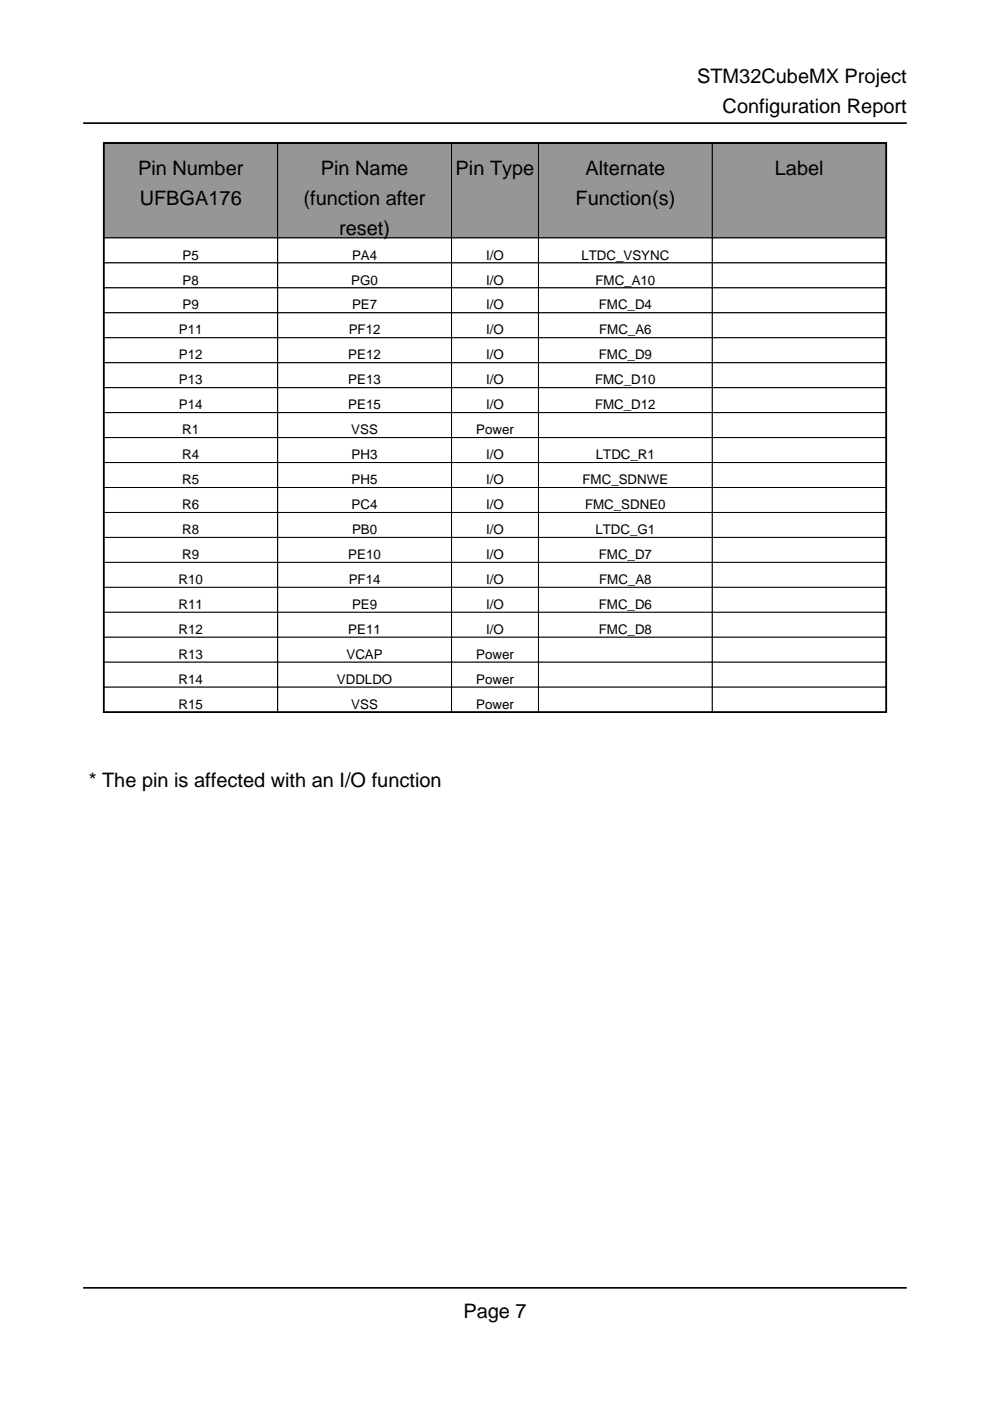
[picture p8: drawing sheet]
<svg xmlns="http://www.w3.org/2000/svg" width="210mm" height="297mm" viewBox="0 0 210 297" stroke-linecap="round" stroke-linejoin="round" font-family="sans-serif">
<defs><g id="words">
<g font-size="4.2">
<text x="147.8" y="17.6">STM32CubeMX Project</text>
<text x="153.2" y="24">Configuration Report</text>
<text x="29.3" y="37">Pin Number</text>
<text x="68" y="37">Pin Name</text>
<text x="96.6" y="37">Pin Type</text>
<text x="124.1" y="37">Alternate</text>
<text x="164.3" y="37">Label</text>
<text x="29.6" y="43.4">UFBGA176</text>
<text x="64.4" y="43.4">(function after</text>
<text x="122" y="43.4">Function(s)</text>
<text x="71.9" y="49.7">reset)</text>
<text x="18.8" y="166.9">* The pin is affected with an I/O function</text>
<text x="98.2" y="279.4">Page 7</text>
</g>
<g font-size="2.8">
<text x="38.7" y="55">P5</text>
<text x="74.6" y="55">PA4</text>
<text x="103.1" y="55">I/O</text>
<text x="123.3" y="55">LTDC_VSYNC</text>
<text x="38.7" y="60.3">P8</text>
<text x="38.7" y="65.6">P9</text>
<text x="74.5" y="60.3">PG0</text>
<text x="74.6" y="65.6">PE7</text>
<text x="103.1" y="60.3">I/O</text>
<text x="103.1" y="65.6">I/O</text>
<text x="126.2" y="60.3">FMC_A10</text>
<text x="127" y="65.6">FMC_D4</text>
<text x="37.9" y="70.9">P11</text>
<text x="73.9" y="70.9">PF12</text>
<text x="103.1" y="70.9">I/O</text>
<text x="127" y="70.9">FMC_A6</text>
<text x="37.9" y="76.2">P12</text>
<text x="73.9" y="76.2">PE12</text>
<text x="103.1" y="76.2">I/O</text>
<text x="127" y="76.2">FMC_D9</text>
<text x="37.9" y="81.5">P13</text>
<text x="73.9" y="81.5">PE13</text>
<text x="103.1" y="81.5">I/O</text>
<text x="126.2" y="81.5">FMC_D10</text>
<text x="37.9" y="86.8">P14</text>
<text x="73.9" y="86.8">PE15</text>
<text x="103.1" y="86.8">I/O</text>
<text x="126.2" y="86.8">FMC_D12</text>
<text x="38.6" y="92.1">R1</text>
<text x="74.5" y="92.1">VSS</text>
<text x="101" y="92.1">Power</text>
<text x="38.6" y="97.4">R4</text>
<text x="74.6" y="97.4">PH3</text>
<text x="103.1" y="97.4">I/O</text>
<text x="126.3" y="97.4">LTDC_R1</text>
<text x="38.6" y="102.7">R5</text>
<text x="38.6" y="107.9">R6</text>
<text x="74.6" y="102.7">PH5</text>
<text x="74.6" y="107.9">PC4</text>
<text x="103.1" y="102.7">I/O</text>
<text x="103.1" y="107.9">I/O</text>
<text x="123.5" y="102.7">FMC_SDNWE</text>
<text x="124.1" y="107.9">FMC_SDNE0</text>
<text x="38.6" y="113.2">R8</text>
<text x="74.6" y="113.2">PB0</text>
<text x="103.1" y="113.2">I/O</text>
<text x="126.2" y="113.2">LTDC_G1</text>
<text x="38.6" y="118.5">R9</text>
<text x="73.9" y="118.5">PE10</text>
<text x="103.1" y="118.5">I/O</text>
<text x="127" y="118.5">FMC_D7</text>
<text x="37.8" y="123.8">R10</text>
<text x="73.9" y="123.8">PF14</text>
<text x="103.1" y="123.8">I/O</text>
<text x="127" y="123.8">FMC_A8</text>
<text x="37.8" y="129.1">R11</text>
<text x="74.6" y="129.1">PE9</text>
<text x="103.1" y="129.1">I/O</text>
<text x="127" y="129.1">FMC_D6</text>
<text x="37.8" y="134.4">R12</text>
<text x="73.9" y="134.4">PE11</text>
<text x="103.1" y="134.4">I/O</text>
<text x="127" y="134.4">FMC_D8</text>
<text x="37.8" y="139.7">R13</text>
<text x="73.5" y="139.7">VCAP</text>
<text x="101" y="139.7">Power</text>
<text x="37.8" y="145">R14</text>
<text x="71.4" y="145">VDDLDO</text>
<text x="101" y="145">Power</text>
<text x="37.8" y="150.3">R15</text>
<text x="74.5" y="150.3">VSS</text>
<text x="101" y="150.3">Power</text>
</g>
</g></defs>
<path d="M22 30.3h165.9v120.7h-165.9z" fill="none" stroke="#000" stroke-width=".35"/>
<path d="M22 30.3h36.9v20.1h-36.9z" fill="#90989e"/>
<path d="M22 30.3h36.9v20.1h-36.9z" fill="none" stroke="#000" stroke-width=".21"/>
<path d="M58.9 30.3h36.8v20.1h-36.8z" fill="#90989e"/>
<path d="M58.9 30.3h36.8v20.1h-36.8z" fill="none" stroke="#000" stroke-width=".21"/>
<path d="M95.7 30.3h18.5v20.1h-18.5z" fill="#90989e"/>
<path d="M95.7 30.3h18.5v20.1h-18.5z" fill="none" stroke="#000" stroke-width=".21"/>
<path d="M114.2 30.3h36.8v20.1h-36.8z" fill="#90989e"/>
<path d="M114.2 30.3h36.8v20.1h-36.8z" fill="none" stroke="#000" stroke-width=".21"/>
<path d="M151 30.3h36.9v20.1h-36.9z" fill="#90989e"/>
<path d="M151 30.3h36.9v20.1h-36.9z" fill="none" stroke="#000" stroke-width=".21"/>
<path d="M22 50.4h36.9v5.3h-36.9z" fill="#fff"/>
<path d="M22 50.4h36.9v5.3h-36.9z" fill="none" stroke="#000" stroke-width=".21"/>
<path d="M58.9 50.4h36.8v5.3h-36.8z" fill="#fff"/>
<path d="M58.9 50.4h36.8v5.3h-36.8z" fill="none" stroke="#000" stroke-width=".21"/>
<path d="M95.7 50.4h18.5v5.3h-18.5z" fill="#fff"/>
<path d="M95.7 50.4h18.5v5.3h-18.5z" fill="none" stroke="#000" stroke-width=".21"/>
<path d="M114.2 50.4h36.8v5.3h-36.8z" fill="#fff"/>
<path d="M114.2 50.4h36.8v5.3h-36.8z" fill="none" stroke="#000" stroke-width=".21"/>
<path d="M151 50.4h36.9v5.3h-36.9z" fill="#fff"/>
<path d="M151 50.4h36.9v5.3h-36.9z" fill="none" stroke="#000" stroke-width=".21"/>
<path d="M22 55.7h36.9v5.3h-36.9z" fill="#fff"/>
<path d="M22 55.7h36.9v5.3h-36.9z" fill="none" stroke="#000" stroke-width=".21"/>
<path d="M58.9 55.7h36.8v5.3h-36.8z" fill="#fff"/>
<path d="M58.9 55.7h36.8v5.3h-36.8z" fill="none" stroke="#000" stroke-width=".21"/>
<path d="M95.7 55.7h18.5v5.3h-18.5z" fill="#fff"/>
<path d="M95.7 55.7h18.5v5.3h-18.5z" fill="none" stroke="#000" stroke-width=".21"/>
<path d="M114.2 55.7h36.8v5.3h-36.8z" fill="#fff"/>
<path d="M114.2 55.7h36.8v5.3h-36.8z" fill="none" stroke="#000" stroke-width=".21"/>
<path d="M151 55.7h36.9v5.3h-36.9z" fill="#fff"/>
<path d="M151 55.7h36.9v5.3h-36.9z" fill="none" stroke="#000" stroke-width=".21"/>
<path d="M22 61h36.9v5.3h-36.9z" fill="#fff"/>
<path d="M22 61h36.9v5.3h-36.9z" fill="none" stroke="#000" stroke-width=".21"/>
<path d="M58.9 61h36.8v5.3h-36.8z" fill="#fff"/>
<path d="M58.9 61h36.8v5.3h-36.8z" fill="none" stroke="#000" stroke-width=".21"/>
<path d="M95.7 61h18.5v5.3h-18.5z" fill="#fff"/>
<path d="M95.7 61h18.5v5.3h-18.5z" fill="none" stroke="#000" stroke-width=".21"/>
<path d="M114.2 61h36.8v5.3h-36.8z" fill="#fff"/>
<path d="M114.2 61h36.8v5.3h-36.8z" fill="none" stroke="#000" stroke-width=".21"/>
<path d="M151 61h36.9v5.3h-36.9z" fill="#fff"/>
<path d="M151 61h36.9v5.3h-36.9z" fill="none" stroke="#000" stroke-width=".21"/>
<path d="M22 66.3h36.9v5.3h-36.9z" fill="#fff"/>
<path d="M22 66.3h36.9v5.3h-36.9z" fill="none" stroke="#000" stroke-width=".21"/>
<path d="M58.9 66.3h36.8v5.3h-36.8z" fill="#fff"/>
<path d="M58.9 66.3h36.8v5.3h-36.8z" fill="none" stroke="#000" stroke-width=".21"/>
<path d="M95.7 66.3h18.5v5.3h-18.5z" fill="#fff"/>
<path d="M95.7 66.3h18.5v5.3h-18.5z" fill="none" stroke="#000" stroke-width=".21"/>
<path d="M114.2 66.3h36.8v5.3h-36.8z" fill="#fff"/>
<path d="M114.2 66.3h36.8v5.3h-36.8z" fill="none" stroke="#000" stroke-width=".21"/>
<path d="M151 66.3h36.9v5.3h-36.9z" fill="#fff"/>
<path d="M151 66.3h36.9v5.3h-36.9z" fill="none" stroke="#000" stroke-width=".21"/>
<path d="M22 71.6h36.9v5.3h-36.9z" fill="#fff"/>
<path d="M22 71.6h36.9v5.3h-36.9z" fill="none" stroke="#000" stroke-width=".21"/>
<path d="M58.9 71.6h36.8v5.3h-36.8z" fill="#fff"/>
<path d="M58.9 71.6h36.8v5.3h-36.8z" fill="none" stroke="#000" stroke-width=".21"/>
<path d="M95.7 71.6h18.5v5.3h-18.5z" fill="#fff"/>
<path d="M95.7 71.6h18.5v5.3h-18.5z" fill="none" stroke="#000" stroke-width=".21"/>
<path d="M114.2 71.6h36.8v5.3h-36.8z" fill="#fff"/>
<path d="M114.2 71.6h36.8v5.3h-36.8z" fill="none" stroke="#000" stroke-width=".21"/>
<path d="M151 71.6h36.9v5.3h-36.9z" fill="#fff"/>
<path d="M151 71.6h36.9v5.3h-36.9z" fill="none" stroke="#000" stroke-width=".21"/>
<path d="M22 76.9h36.9v5.3h-36.9z" fill="#fff"/>
<path d="M22 76.9h36.9v5.3h-36.9z" fill="none" stroke="#000" stroke-width=".21"/>
<path d="M58.9 76.9h36.8v5.3h-36.8z" fill="#fff"/>
<path d="M58.9 76.9h36.8v5.3h-36.8z" fill="none" stroke="#000" stroke-width=".21"/>
<path d="M95.7 76.9h18.5v5.3h-18.5z" fill="#fff"/>
<path d="M95.7 76.9h18.5v5.3h-18.5z" fill="none" stroke="#000" stroke-width=".21"/>
<path d="M114.2 76.9h36.8v5.3h-36.8z" fill="#fff"/>
<path d="M114.2 76.9h36.8v5.3h-36.8z" fill="none" stroke="#000" stroke-width=".21"/>
<path d="M151 76.9h36.9v5.3h-36.9z" fill="#fff"/>
<path d="M151 76.9h36.9v5.3h-36.9z" fill="none" stroke="#000" stroke-width=".21"/>
<path d="M22 82.2h36.9v5.3h-36.9z" fill="#fff"/>
<path d="M22 82.2h36.9v5.3h-36.9z" fill="none" stroke="#000" stroke-width=".21"/>
<path d="M58.9 82.2h36.8v5.3h-36.8z" fill="#fff"/>
<path d="M58.9 82.2h36.8v5.3h-36.8z" fill="none" stroke="#000" stroke-width=".21"/>
<path d="M95.7 82.2h18.5v5.3h-18.5z" fill="#fff"/>
<path d="M95.7 82.2h18.5v5.3h-18.5z" fill="none" stroke="#000" stroke-width=".21"/>
<path d="M114.2 82.2h36.8v5.3h-36.8z" fill="#fff"/>
<path d="M114.2 82.2h36.8v5.3h-36.8z" fill="none" stroke="#000" stroke-width=".21"/>
<path d="M151 82.2h36.9v5.3h-36.9z" fill="#fff"/>
<path d="M151 82.2h36.9v5.3h-36.9z" fill="none" stroke="#000" stroke-width=".21"/>
<path d="M22 87.5h36.9v5.3h-36.9z" fill="#fff"/>
<path d="M22 87.5h36.9v5.3h-36.9z" fill="none" stroke="#000" stroke-width=".21"/>
<path d="M58.9 87.5h36.8v5.3h-36.8z" fill="#fff"/>
<path d="M58.9 87.5h36.8v5.3h-36.8z" fill="none" stroke="#000" stroke-width=".21"/>
<path d="M95.7 87.5h18.5v5.3h-18.5z" fill="#fff"/>
<path d="M95.7 87.5h18.5v5.3h-18.5z" fill="none" stroke="#000" stroke-width=".21"/>
<path d="M114.2 87.5h36.8v5.3h-36.8z" fill="#fff"/>
<path d="M114.2 87.5h36.8v5.3h-36.8z" fill="none" stroke="#000" stroke-width=".21"/>
<path d="M151 87.5h36.9v5.3h-36.9z" fill="#fff"/>
<path d="M151 87.5h36.9v5.3h-36.9z" fill="none" stroke="#000" stroke-width=".21"/>
<path d="M22 92.8h36.9v5.3h-36.9z" fill="#fff"/>
<path d="M22 92.8h36.9v5.3h-36.9z" fill="none" stroke="#000" stroke-width=".21"/>
<path d="M58.9 92.8h36.8v5.3h-36.8z" fill="#fff"/>
<path d="M58.9 92.8h36.8v5.3h-36.8z" fill="none" stroke="#000" stroke-width=".21"/>
<path d="M95.7 92.8h18.5v5.3h-18.5z" fill="#fff"/>
<path d="M95.7 92.8h18.5v5.3h-18.5z" fill="none" stroke="#000" stroke-width=".21"/>
<path d="M114.2 92.8h36.8v5.3h-36.8z" fill="#fff"/>
<path d="M114.2 92.8h36.8v5.3h-36.8z" fill="none" stroke="#000" stroke-width=".21"/>
<path d="M151 92.8h36.9v5.3h-36.9z" fill="#fff"/>
<path d="M151 92.8h36.9v5.3h-36.9z" fill="none" stroke="#000" stroke-width=".21"/>
<path d="M22 98.1h36.9v5.3h-36.9z" fill="#fff"/>
<path d="M22 98.1h36.9v5.3h-36.9z" fill="none" stroke="#000" stroke-width=".21"/>
<path d="M58.9 98.1h36.8v5.3h-36.8z" fill="#fff"/>
<path d="M58.9 98.1h36.8v5.3h-36.8z" fill="none" stroke="#000" stroke-width=".21"/>
<path d="M95.7 98.1h18.5v5.3h-18.5z" fill="#fff"/>
<path d="M95.7 98.1h18.5v5.3h-18.5z" fill="none" stroke="#000" stroke-width=".21"/>
<path d="M114.2 98.1h36.8v5.3h-36.8z" fill="#fff"/>
<path d="M114.2 98.1h36.8v5.3h-36.8z" fill="none" stroke="#000" stroke-width=".21"/>
<path d="M151 98.1h36.9v5.3h-36.9z" fill="#fff"/>
<path d="M151 98.1h36.9v5.3h-36.9z" fill="none" stroke="#000" stroke-width=".21"/>
<path d="M22 103.4h36.9v5.3h-36.9z" fill="#fff"/>
<path d="M22 103.4h36.9v5.3h-36.9z" fill="none" stroke="#000" stroke-width=".21"/>
<path d="M58.9 103.4h36.8v5.3h-36.8z" fill="#fff"/>
<path d="M58.9 103.4h36.8v5.3h-36.8z" fill="none" stroke="#000" stroke-width=".21"/>
<path d="M95.7 103.4h18.5v5.3h-18.5z" fill="#fff"/>
<path d="M95.7 103.4h18.5v5.3h-18.5z" fill="none" stroke="#000" stroke-width=".21"/>
<path d="M114.2 103.4h36.8v5.3h-36.8z" fill="#fff"/>
<path d="M114.2 103.4h36.8v5.3h-36.8z" fill="none" stroke="#000" stroke-width=".21"/>
<path d="M151 103.4h36.9v5.3h-36.9z" fill="#fff"/>
<path d="M151 103.4h36.9v5.3h-36.9z" fill="none" stroke="#000" stroke-width=".21"/>
<path d="M22 108.7h36.9v5.2h-36.9z" fill="#fff"/>
<path d="M22 108.7h36.9v5.2h-36.9z" fill="none" stroke="#000" stroke-width=".21"/>
<path d="M58.9 108.7h36.8v5.2h-36.8z" fill="#fff"/>
<path d="M58.9 108.7h36.8v5.2h-36.8z" fill="none" stroke="#000" stroke-width=".21"/>
<path d="M95.7 108.7h18.5v5.2h-18.5z" fill="#fff"/>
<path d="M95.7 108.7h18.5v5.2h-18.5z" fill="none" stroke="#000" stroke-width=".21"/>
<path d="M114.2 108.7h36.8v5.2h-36.8z" fill="#fff"/>
<path d="M114.2 108.7h36.8v5.2h-36.8z" fill="none" stroke="#000" stroke-width=".21"/>
<path d="M151 108.7h36.9v5.2h-36.9z" fill="#fff"/>
<path d="M151 108.7h36.9v5.2h-36.9z" fill="none" stroke="#000" stroke-width=".21"/>
<path d="M22 113.9h36.9v5.3h-36.9z" fill="#fff"/>
<path d="M22 113.9h36.9v5.3h-36.9z" fill="none" stroke="#000" stroke-width=".21"/>
<path d="M58.9 113.9h36.8v5.3h-36.8z" fill="#fff"/>
<path d="M58.9 113.9h36.8v5.3h-36.8z" fill="none" stroke="#000" stroke-width=".21"/>
<path d="M95.7 113.9h18.5v5.3h-18.5z" fill="#fff"/>
<path d="M95.7 113.9h18.5v5.3h-18.5z" fill="none" stroke="#000" stroke-width=".21"/>
<path d="M114.2 113.9h36.8v5.3h-36.8z" fill="#fff"/>
<path d="M114.2 113.9h36.8v5.3h-36.8z" fill="none" stroke="#000" stroke-width=".21"/>
<path d="M151 113.9h36.9v5.3h-36.9z" fill="#fff"/>
<path d="M151 113.9h36.9v5.3h-36.9z" fill="none" stroke="#000" stroke-width=".21"/>
<path d="M22 119.2h36.9v5.3h-36.9z" fill="#fff"/>
<path d="M22 119.2h36.9v5.3h-36.9z" fill="none" stroke="#000" stroke-width=".21"/>
<path d="M58.9 119.2h36.8v5.3h-36.8z" fill="#fff"/>
<path d="M58.9 119.2h36.8v5.3h-36.8z" fill="none" stroke="#000" stroke-width=".21"/>
<path d="M95.7 119.2h18.5v5.3h-18.5z" fill="#fff"/>
<path d="M95.7 119.2h18.5v5.3h-18.5z" fill="none" stroke="#000" stroke-width=".21"/>
<path d="M114.2 119.2h36.8v5.3h-36.8z" fill="#fff"/>
<path d="M114.2 119.2h36.8v5.3h-36.8z" fill="none" stroke="#000" stroke-width=".21"/>
<path d="M151 119.2h36.9v5.3h-36.9z" fill="#fff"/>
<path d="M151 119.2h36.9v5.3h-36.9z" fill="none" stroke="#000" stroke-width=".21"/>
<path d="M22 124.5h36.9v5.3h-36.9z" fill="#fff"/>
<path d="M22 124.5h36.9v5.3h-36.9z" fill="none" stroke="#000" stroke-width=".21"/>
<path d="M58.9 124.5h36.8v5.3h-36.8z" fill="#fff"/>
<path d="M58.9 124.5h36.8v5.3h-36.8z" fill="none" stroke="#000" stroke-width=".21"/>
<path d="M95.7 124.5h18.5v5.3h-18.5z" fill="#fff"/>
<path d="M95.7 124.5h18.5v5.3h-18.5z" fill="none" stroke="#000" stroke-width=".21"/>
<path d="M114.2 124.5h36.8v5.3h-36.8z" fill="#fff"/>
<path d="M114.2 124.5h36.8v5.3h-36.8z" fill="none" stroke="#000" stroke-width=".21"/>
<path d="M151 124.5h36.9v5.3h-36.9z" fill="#fff"/>
<path d="M151 124.5h36.9v5.3h-36.9z" fill="none" stroke="#000" stroke-width=".21"/>
<path d="M22 129.8h36.9v5.3h-36.9z" fill="#fff"/>
<path d="M22 129.8h36.9v5.3h-36.9z" fill="none" stroke="#000" stroke-width=".21"/>
<path d="M58.9 129.8h36.8v5.3h-36.8z" fill="#fff"/>
<path d="M58.9 129.8h36.8v5.3h-36.8z" fill="none" stroke="#000" stroke-width=".21"/>
<path d="M95.7 129.8h18.5v5.3h-18.5z" fill="#fff"/>
<path d="M95.7 129.8h18.5v5.3h-18.5z" fill="none" stroke="#000" stroke-width=".21"/>
<path d="M114.2 129.8h36.8v5.3h-36.8z" fill="#fff"/>
<path d="M114.2 129.8h36.8v5.3h-36.8z" fill="none" stroke="#000" stroke-width=".21"/>
<path d="M151 129.8h36.9v5.3h-36.9z" fill="#fff"/>
<path d="M151 129.8h36.9v5.3h-36.9z" fill="none" stroke="#000" stroke-width=".21"/>
<path d="M22 135.1h36.9v5.3h-36.9z" fill="#fff"/>
<path d="M22 135.1h36.9v5.3h-36.9z" fill="none" stroke="#000" stroke-width=".21"/>
<path d="M58.9 135.1h36.8v5.3h-36.8z" fill="#fff"/>
<path d="M58.9 135.1h36.8v5.3h-36.8z" fill="none" stroke="#000" stroke-width=".21"/>
<path d="M95.7 135.1h18.5v5.3h-18.5z" fill="#fff"/>
<path d="M95.7 135.1h18.5v5.3h-18.5z" fill="none" stroke="#000" stroke-width=".21"/>
<path d="M114.2 135.1h36.8v5.3h-36.8z" fill="#fff"/>
<path d="M114.2 135.1h36.8v5.3h-36.8z" fill="none" stroke="#000" stroke-width=".21"/>
<path d="M151 135.1h36.9v5.3h-36.9z" fill="#fff"/>
<path d="M151 135.1h36.9v5.3h-36.9z" fill="none" stroke="#000" stroke-width=".21"/>
<path d="M22 140.4h36.9v5.3h-36.9z" fill="#fff"/>
<path d="M22 140.4h36.9v5.3h-36.9z" fill="none" stroke="#000" stroke-width=".21"/>
<path d="M58.9 140.4h36.8v5.3h-36.8z" fill="#fff"/>
<path d="M58.9 140.4h36.8v5.3h-36.8z" fill="none" stroke="#000" stroke-width=".21"/>
<path d="M95.7 140.4h18.5v5.3h-18.5z" fill="#fff"/>
<path d="M95.7 140.4h18.5v5.3h-18.5z" fill="none" stroke="#000" stroke-width=".21"/>
<path d="M114.2 140.4h36.8v5.3h-36.8z" fill="#fff"/>
<path d="M114.2 140.4h36.8v5.3h-36.8z" fill="none" stroke="#000" stroke-width=".21"/>
<path d="M151 140.4h36.9v5.3h-36.9z" fill="#fff"/>
<path d="M151 140.4h36.9v5.3h-36.9z" fill="none" stroke="#000" stroke-width=".21"/>
<path d="M22 145.7h36.9v5.3h-36.9z" fill="#fff"/>
<path d="M22 145.7h36.9v5.3h-36.9z" fill="none" stroke="#000" stroke-width=".21"/>
<path d="M58.9 145.7h36.8v5.3h-36.8z" fill="#fff"/>
<path d="M58.9 145.7h36.8v5.3h-36.8z" fill="none" stroke="#000" stroke-width=".21"/>
<path d="M95.7 145.7h18.5v5.3h-18.5z" fill="#fff"/>
<path d="M95.7 145.7h18.5v5.3h-18.5z" fill="none" stroke="#000" stroke-width=".21"/>
<path d="M114.2 145.7h36.8v5.3h-36.8z" fill="#fff"/>
<path d="M114.2 145.7h36.8v5.3h-36.8z" fill="none" stroke="#000" stroke-width=".21"/>
<path d="M151 145.7h36.9v5.3h-36.9z" fill="#fff"/>
<path d="M151 145.7h36.9v5.3h-36.9z" fill="none" stroke="#000" stroke-width=".21"/>
<path d="M17.6 26.1h174.7M22 30.3h165.9v120.7h-165.9zM17.6 273h174.7" fill="none" stroke="#000" stroke-width=".35"/>
<use href="#words"/>
</svg>
